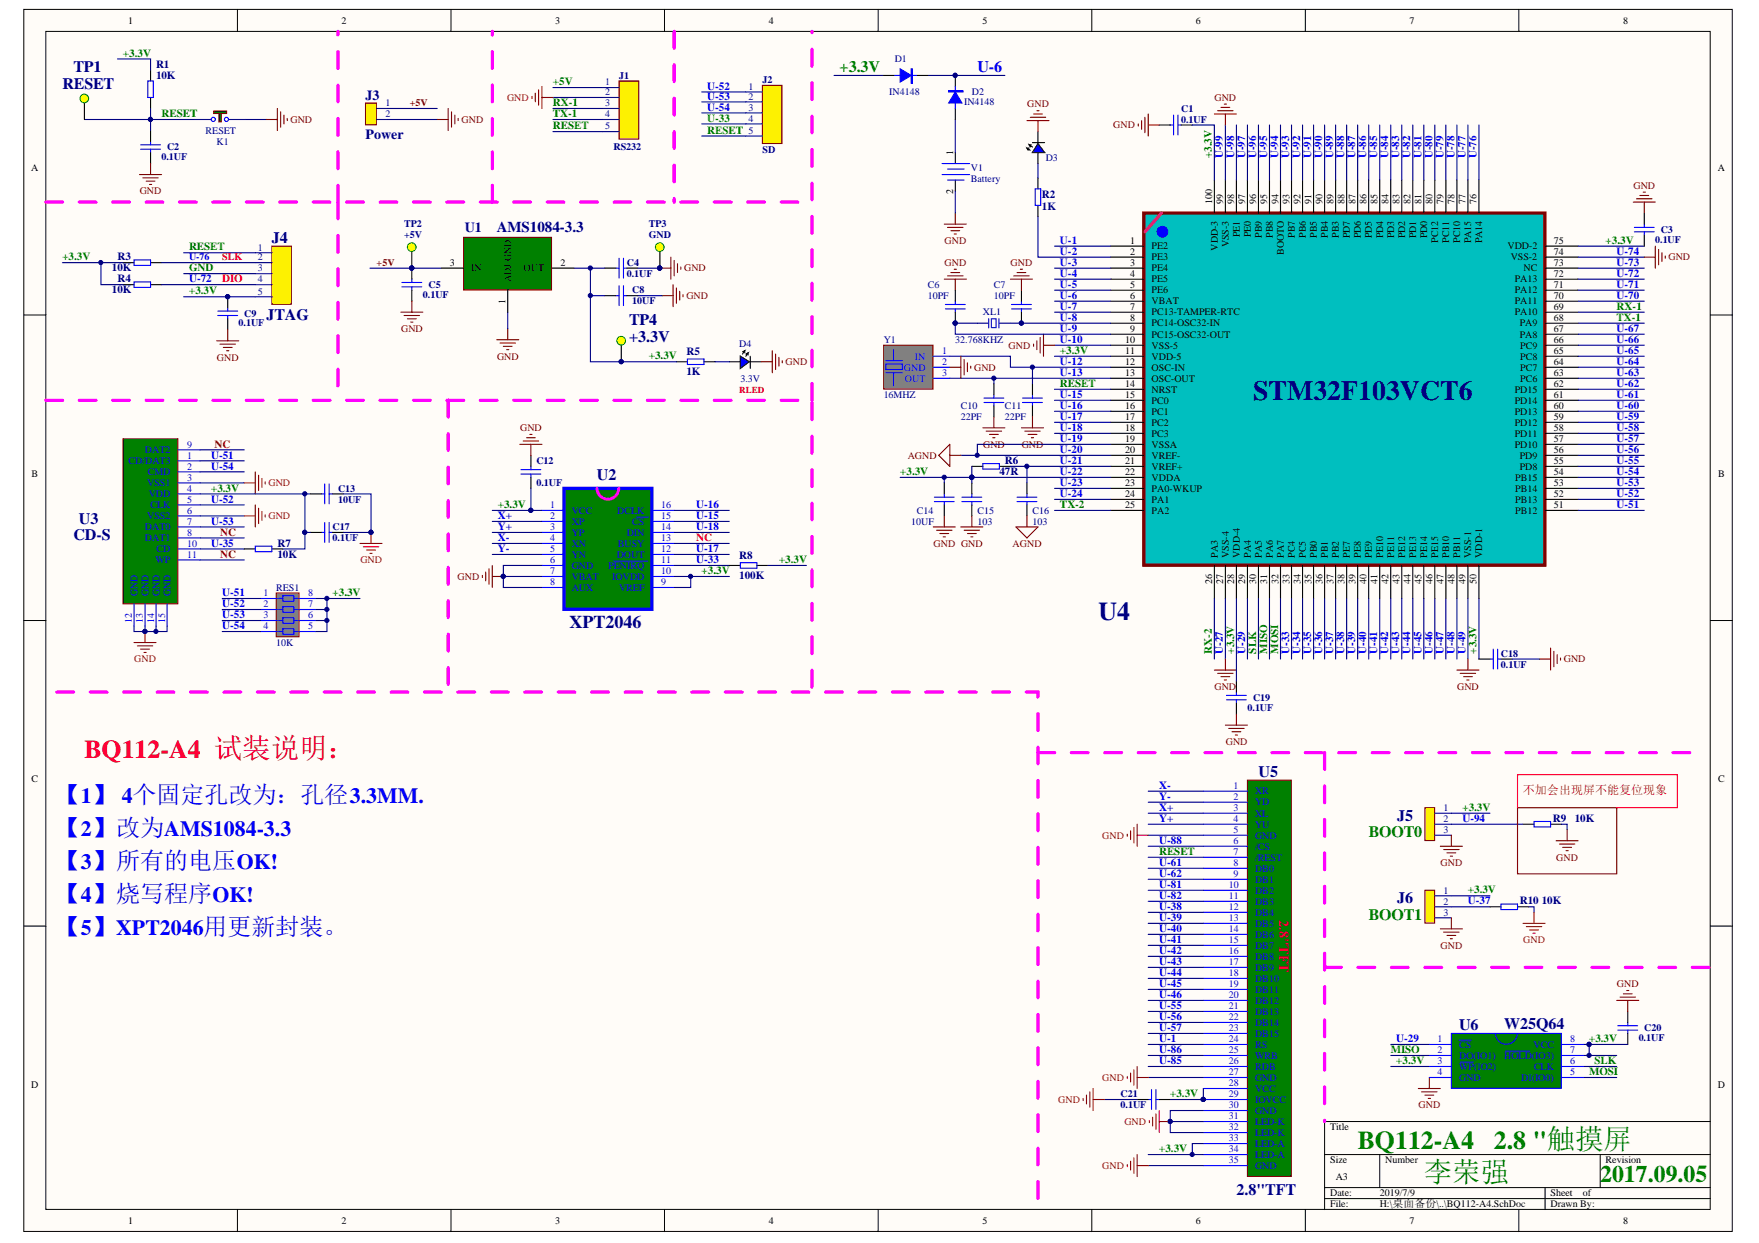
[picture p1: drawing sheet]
<svg xmlns="http://www.w3.org/2000/svg" width="297mm" height="210mm" viewBox="0 0 297 210" stroke-linecap="round" stroke-linejoin="round" font-family="sans-serif">
<defs><g id="words">
<text font-size="4.8" fill="#008000" x="240.4" y="199.6">李荣强</text>
<text font-size="4.7" fill="#000080" x="211.6" y="67.5">STM32F103VCT6</text>
<text font-size="4.4" fill="#000080" x="185.5" y="104.8">U4</text>
<text font-size="4.4" fill="#f00" x="14.3" y="128">BQ112-A4 试装说明：</text>
<g font-size="4.4" fill="#008000">
<text x="229.3" y="194">BQ112-A4</text>
<text x="252.2" y="194">2.8 &quot;触摸屏</text>
</g>
<g font-size="4.1" fill="#00f">
<text x="9.6" y="135.6">【1】 4个固定孔改为：孔径3.3MM.</text>
<text x="9.6" y="141.2">【2】改为AMS1084-3.3</text>
<text x="9.6" y="146.7">【3】所有的电压OK!</text>
<text x="9.6" y="152.3">【4】烧写程序OK!</text>
<text x="9.6" y="157.9">【5】XPT2046用更新封装。</text>
</g>
<text font-size="4" fill="#008000" x="270.2" y="199.7">2017.09.05</text>
<text font-size="3" fill="#000080" x="96.2" y="106">XPT2046</text>
<g font-size="2.7" fill="#000080">
<text x="10.5" y="15">RESET</text>
<text x="12.4" y="12.2">TP1</text>
<text x="45.9" y="41">J4</text>
<text x="45" y="54">JTAG</text>
<text x="106.2" y="54.9">TP4</text>
<text x="106.2" y="57.7">+3.3V</text>
<text x="100.8" y="81">U2</text>
<text x="13.3" y="88.4">U3</text>
<text x="12.4" y="91.2">CD-S</text>
<text x="212.5" y="131.2">U5</text>
<text x="236" y="138.6">J5</text>
<text x="236" y="152.6">J6</text>
<text x="246.4" y="173.9">U6</text>
<text x="254" y="173.7">W25Q64</text>
<text x="208.8" y="201.8">2.8&quot;TFT</text>
</g>
<g font-size="2.7" fill="#008000">
<text x="141.8" y="12.2">+3.3V</text>
<text x="231.1" y="141.4">BOOT0</text>
<text x="231.1" y="155.4">BOOT1</text>
</g>
<text font-size="2.7" fill="#00f" x="165" y="12.2">U-6</text>
<text font-size="2.5" fill="#000080" x="83.9" y="39.2">AMS1084-3.3</text>
<g font-size="2.4" fill="#000080">
<text x="61.7" y="16.9">J3</text>
<text x="61.7" y="23.4">Power</text>
<text x="78.5" y="39.2">U1</text>
</g>
<text font-size="2.4" fill="#f00" x="216" y="155.4" transform="rotate(90 216 155.4)">2.8&quot;TFT</text>
<text font-size="2" fill="#f00" x="257.2" y="134.2">不加会出现屏不能复位现象</text>
<g font-size="1.9" fill="#008000">
<text x="20.8" y="9.6">+3.3V</text>
<text x="93.4" y="17.9">RX-1</text>
<text x="93.4" y="14.4">+5V</text>
<text x="27.3" y="19.8">RESET</text>
<text x="93.4" y="19.8">TX-1</text>
<text x="93.4" y="21.8">RESET</text>
<text x="119.4" y="20.5">U-33</text>
<text x="119.4" y="22.6">RESET 5</text>
<text x="204.7" y="26.7" transform="rotate(-90 204.7 26.7)">+3.3V</text>
<text x="271.1" y="41.1">+3.3V</text>
<text x="10.5" y="43.9">+3.3V</text>
<text x="31.9" y="42.3">RESET</text>
<text x="31.9" y="45.8">GND</text>
<text x="31.9" y="49.7">+3.3V</text>
<text x="273" y="52.3">RX-1</text>
<text x="179" y="59.8">+3.3V</text>
<text x="273" y="54.2">TX-1</text>
<text x="109.6" y="60.7">+3.3V</text>
<text x="179" y="65.3">RESET</text>
<text x="35.6" y="83">+3.3V</text>
<text x="152" y="80.2">+3.3V</text>
<text x="84.1" y="85.8">+3.3V</text>
<text x="179" y="85.8">TX-2</text>
<text x="131.6" y="95.1">+3.3V</text>
<text x="56.2" y="100.7">+3.3V</text>
<text x="118.5" y="96.9">+3.3V</text>
<text x="204.7" y="110.4" transform="rotate(-90 204.7 110.4)">RX-2</text>
<text x="208.4" y="110.4" transform="rotate(-90 208.4 110.4)">+3.3V</text>
<text x="212.1" y="110.4" transform="rotate(-90 212.1 110.4)">SLK</text>
<text x="214" y="110.4" transform="rotate(-90 214 110.4)">MISO</text>
<text x="215.8" y="110.4" transform="rotate(-90 215.8 110.4)">MOSI</text>
<text x="249.4" y="110.4" transform="rotate(-90 249.4 110.4)">+3.3V</text>
<text x="247" y="136.9">+3.3V</text>
<text x="195.7" y="144.4">RESET</text>
<text x="247.9" y="150.9">+3.3V</text>
<text x="234.9" y="177.8">MISO</text>
<text x="235.8" y="179.7">+3.3V</text>
<text x="268.3" y="176">+3.3V</text>
<text x="269.3" y="179.7">SLK</text>
<text x="197.6" y="185.3">+3.3V</text>
<text x="268.3" y="181.5">MOSI</text>
<text x="195.7" y="194.6">+3.3V</text>
</g>
<g font-size="1.9" fill="#000080">
<text x="26.3" y="11.4">R1</text>
<text x="26.3" y="13.3">10K</text>
<text x="176" y="33.4">R2</text>
<text x="176" y="35.4">1K</text>
<text x="18.9" y="45.8">10K</text>
<text x="19.8" y="43.9">R3</text>
<text x="19.8" y="47.7">R4</text>
<text x="18.9" y="49.6">10K</text>
<text x="115.9" y="60">R5</text>
<text x="115.9" y="63.4">1K</text>
<text x="168.8" y="80.2">47R</text>
<text x="169.7" y="78.4">R6</text>
<text x="46.9" y="92.3">R7</text>
<text x="46.9" y="94.2">10K</text>
<text x="124.8" y="94.5">R8</text>
<text x="124.8" y="97.8">100K</text>
<text x="262.2" y="138.8">R9</text>
<text x="265.9" y="138.8">10K</text>
<text x="256.6" y="152.7">R10</text>
<text x="260.4" y="152.7">10K</text>
</g>
<g font-size="1.9" fill="#00f">
<text x="119.4" y="15.1">U-52</text>
<text x="119.4" y="16.8">U-53</text>
<text x="119.4" y="18.7">U-54</text>
<text x="206.5" y="26.7" transform="rotate(-90 206.5 26.7)">U-99</text>
<text x="208.4" y="26.7" transform="rotate(-90 208.4 26.7)">U-98</text>
<text x="210.2" y="26.7" transform="rotate(-90 210.2 26.7)">U-97</text>
<text x="212.1" y="26.7" transform="rotate(-90 212.1 26.7)">U-96</text>
<text x="214" y="26.7" transform="rotate(-90 214 26.7)">U-95</text>
<text x="215.8" y="26.7" transform="rotate(-90 215.8 26.7)">U-94</text>
<text x="217.7" y="26.7" transform="rotate(-90 217.7 26.7)">U-93</text>
<text x="219.5" y="26.7" transform="rotate(-90 219.5 26.7)">U-92</text>
<text x="221.4" y="26.7" transform="rotate(-90 221.4 26.7)">U-91</text>
<text x="223.3" y="26.7" transform="rotate(-90 223.3 26.7)">U-90</text>
<text x="225.1" y="26.7" transform="rotate(-90 225.1 26.7)">U-89</text>
<text x="227" y="26.7" transform="rotate(-90 227 26.7)">U-88</text>
<text x="228.9" y="26.7" transform="rotate(-90 228.9 26.7)">U-87</text>
<text x="230.7" y="26.7" transform="rotate(-90 230.7 26.7)">U-86</text>
<text x="232.6" y="26.7" transform="rotate(-90 232.6 26.7)">U-85</text>
<text x="234.4" y="26.7" transform="rotate(-90 234.4 26.7)">U-84</text>
<text x="236.3" y="26.7" transform="rotate(-90 236.3 26.7)">U-83</text>
<text x="238.2" y="26.7" transform="rotate(-90 238.2 26.7)">U-82</text>
<text x="240.1" y="26.7" transform="rotate(-90 240.1 26.7)">U-81</text>
<text x="241.9" y="26.7" transform="rotate(-90 241.9 26.7)">U-80</text>
<text x="243.8" y="26.7" transform="rotate(-90 243.8 26.7)">U-79</text>
<text x="245.6" y="26.7" transform="rotate(-90 245.6 26.7)">U-78</text>
<text x="247.5" y="26.7" transform="rotate(-90 247.5 26.7)">U-77</text>
<text x="249.4" y="26.7" transform="rotate(-90 249.4 26.7)">U-76</text>
<text x="179" y="41.1">U-1</text>
<text x="31.9" y="47.7">U-72</text>
<text x="179" y="43">U-2</text>
<text x="179" y="44.9">U-3</text>
<text x="179" y="46.8">U-4</text>
<text x="273" y="46.8">U-72</text>
<text x="273" y="44.9">U-73</text>
<text x="273" y="43">U-74</text>
<text x="179" y="48.6">U-5</text>
<text x="179" y="50.5">U-6</text>
<text x="179" y="52.3">U-7</text>
<text x="273" y="50.5">U-70</text>
<text x="273" y="48.6">U-71</text>
<text x="179" y="54.2">U-8</text>
<text x="179" y="56.1">U-9</text>
<text x="179" y="57.9">U-10</text>
<text x="273" y="59.8">U-65</text>
<text x="273" y="57.9">U-66</text>
<text x="273" y="56.1">U-67</text>
<text x="179" y="61.6">U-12</text>
<text x="179" y="63.5">U-13</text>
<text x="273" y="65.3">U-62</text>
<text x="273" y="63.5">U-63</text>
<text x="273" y="61.6">U-64</text>
<text x="179" y="67.2">U-15</text>
<text x="179" y="69.1">U-16</text>
<text x="179" y="70.9">U-17</text>
<text x="273" y="70.9">U-59</text>
<text x="273" y="69.1">U-60</text>
<text x="273" y="67.2">U-61</text>
<text x="35.6" y="77.4">U-51</text>
<text x="179" y="72.8">U-18</text>
<text x="179" y="74.6">U-19</text>
<text x="179" y="76.5">U-20</text>
<text x="273" y="76.5">U-56</text>
<text x="273" y="74.6">U-57</text>
<text x="273" y="72.8">U-58</text>
<text x="35.6" y="79.3">U-54</text>
<text x="179" y="78.4">U-21</text>
<text x="179" y="80.2">U-22</text>
<text x="179" y="82.1">U-23</text>
<text x="179" y="83.9">U-24</text>
<text x="273" y="83.9">U-52</text>
<text x="273" y="82.1">U-53</text>
<text x="273" y="80.2">U-54</text>
<text x="273" y="78.4">U-55</text>
<text x="35.6" y="88.6">U-53</text>
<text x="35.6" y="84.9">U-52</text>
<text x="84.1" y="87.6">X+</text>
<text x="84.1" y="89.5">Y+</text>
<text x="117.6" y="87.6">U-15</text>
<text x="117.6" y="85.8">U-16</text>
<text x="117.6" y="89.5">U-18</text>
<text x="273" y="85.8">U-51</text>
<text x="35.6" y="92.3">U-35</text>
<text x="84.1" y="91.4">X-</text>
<text x="84.1" y="93.2">Y-</text>
<text x="117.6" y="93.2">U-17</text>
<text x="117.6" y="95.1">U-33</text>
<text x="37.5" y="100.7">U-51</text>
<text x="37.5" y="102.5">U-52</text>
<text x="37.5" y="104.4">U-53</text>
<text x="37.5" y="106.2">U-54</text>
<text x="206.5" y="110.4" transform="rotate(-90 206.5 110.4)">U-27</text>
<text x="210.2" y="110.4" transform="rotate(-90 210.2 110.4)">U-29</text>
<text x="217.7" y="110.4" transform="rotate(-90 217.7 110.4)">U-33</text>
<text x="219.5" y="110.4" transform="rotate(-90 219.5 110.4)">U-34</text>
<text x="221.4" y="110.4" transform="rotate(-90 221.4 110.4)">U-35</text>
<text x="223.3" y="110.4" transform="rotate(-90 223.3 110.4)">U-36</text>
<text x="225.1" y="110.4" transform="rotate(-90 225.1 110.4)">U-37</text>
<text x="227" y="110.4" transform="rotate(-90 227 110.4)">U-38</text>
<text x="228.9" y="110.4" transform="rotate(-90 228.9 110.4)">U-39</text>
<text x="230.7" y="110.4" transform="rotate(-90 230.7 110.4)">U-40</text>
<text x="232.6" y="110.4" transform="rotate(-90 232.6 110.4)">U-41</text>
<text x="234.4" y="110.4" transform="rotate(-90 234.4 110.4)">U-42</text>
<text x="236.3" y="110.4" transform="rotate(-90 236.3 110.4)">U-43</text>
<text x="238.2" y="110.4" transform="rotate(-90 238.2 110.4)">U-44</text>
<text x="240.1" y="110.4" transform="rotate(-90 240.1 110.4)">U-45</text>
<text x="241.9" y="110.4" transform="rotate(-90 241.9 110.4)">U-46</text>
<text x="243.8" y="110.4" transform="rotate(-90 243.8 110.4)">U-47</text>
<text x="245.6" y="110.4" transform="rotate(-90 245.6 110.4)">U-48</text>
<text x="247.5" y="110.4" transform="rotate(-90 247.5 110.4)">U-49</text>
<text x="195.7" y="133.2">X-</text>
<text x="195.7" y="135.1">Y-</text>
<text x="195.7" y="136.9">X+</text>
<text x="195.7" y="138.8">Y+</text>
<text x="195.7" y="142.5">U-88</text>
<text x="247" y="138.8">U-94</text>
<text x="195.7" y="146.2">U-61</text>
<text x="195.7" y="148.1">U-62</text>
<text x="195.7" y="150">U-81</text>
<text x="195.7" y="151.8">U-82</text>
<text x="195.7" y="153.7">U-38</text>
<text x="195.7" y="155.5">U-39</text>
<text x="247.9" y="152.7">U-37</text>
<text x="195.7" y="157.4">U-40</text>
<text x="195.7" y="159.2">U-41</text>
<text x="195.7" y="161.1">U-42</text>
<text x="195.7" y="163">U-43</text>
<text x="195.7" y="164.8">U-44</text>
<text x="195.7" y="166.7">U-45</text>
<text x="195.7" y="168.5">U-46</text>
<text x="195.7" y="170.4">U-55</text>
<text x="195.7" y="172.3">U-56</text>
<text x="195.7" y="174.1">U-57</text>
<text x="195.7" y="176">U-1</text>
<text x="195.7" y="177.8">U-86</text>
<text x="195.7" y="179.7">U-85</text>
<text x="235.8" y="176">U-29</text>
</g>
<g font-size="1.9" fill="#f00">
<text x="37.5" y="47.7">DIO</text>
<text x="117.6" y="91.4">NC</text>
</g>
<g font-size="1.9" fill="#bf0000">
<text x="36.2" y="75.6">NC</text>
<text x="37.2" y="94.2">NC</text>
<text x="37.2" y="90.4">NC</text>
</g>
<g font-size="1.7">
<text x="21.7" y="4">1</text>
<text x="57.7" y="4">2</text>
<text x="93.7" y="4">3</text>
<text x="129.8" y="4">4</text>
<text x="165.9" y="4">5</text>
<text x="202" y="4">6</text>
<text x="238" y="4">7</text>
<text x="274.1" y="4">8</text>
<text x="5.3" y="28.9">A</text>
<text x="160.9" y="26.2" transform="rotate(-90 160.9 26.2)">1</text>
<text x="290.1" y="28.9">A</text>
<text x="160.9" y="32.7" transform="rotate(-90 160.9 32.7)">2</text>
<text x="204.7" y="34.5" transform="rotate(-90 204.7 34.5)">100</text>
<text x="206.6" y="34.5" transform="rotate(-90 206.6 34.5)">99</text>
<text x="208.4" y="34.5" transform="rotate(-90 208.4 34.5)">98</text>
<text x="210.3" y="34.5" transform="rotate(-90 210.3 34.5)">97</text>
<text x="212.1" y="34.5" transform="rotate(-90 212.1 34.5)">96</text>
<text x="214" y="34.5" transform="rotate(-90 214 34.5)">95</text>
<text x="215.9" y="34.5" transform="rotate(-90 215.9 34.5)">94</text>
<text x="217.7" y="34.5" transform="rotate(-90 217.7 34.5)">93</text>
<text x="219.6" y="34.5" transform="rotate(-90 219.6 34.5)">92</text>
<text x="221.5" y="34.5" transform="rotate(-90 221.5 34.5)">91</text>
<text x="223.3" y="34.5" transform="rotate(-90 223.3 34.5)">90</text>
<text x="225.2" y="34.5" transform="rotate(-90 225.2 34.5)">89</text>
<text x="227" y="34.5" transform="rotate(-90 227 34.5)">88</text>
<text x="228.9" y="34.5" transform="rotate(-90 228.9 34.5)">87</text>
<text x="230.8" y="34.5" transform="rotate(-90 230.8 34.5)">86</text>
<text x="232.6" y="34.5" transform="rotate(-90 232.6 34.5)">85</text>
<text x="234.5" y="34.5" transform="rotate(-90 234.5 34.5)">84</text>
<text x="236.3" y="34.5" transform="rotate(-90 236.3 34.5)">83</text>
<text x="238.2" y="34.5" transform="rotate(-90 238.2 34.5)">82</text>
<text x="240.1" y="34.5" transform="rotate(-90 240.1 34.5)">81</text>
<text x="241.9" y="34.5" transform="rotate(-90 241.9 34.5)">80</text>
<text x="243.8" y="34.5" transform="rotate(-90 243.8 34.5)">79</text>
<text x="245.6" y="34.5" transform="rotate(-90 245.6 34.5)">78</text>
<text x="247.5" y="34.5" transform="rotate(-90 247.5 34.5)">77</text>
<text x="249.4" y="34.5" transform="rotate(-90 249.4 34.5)">76</text>
<text x="190.8" y="41.2">1</text>
<text x="207.5" y="41.8" transform="rotate(-90 207.5 41.8)">VSS-3</text>
<text x="209.4" y="40.1" transform="rotate(-90 209.4 40.1)">PE1</text>
<text x="211.2" y="40.1" transform="rotate(-90 211.2 40.1)">PE0</text>
<text x="213.1" y="40.2" transform="rotate(-90 213.1 40.2)">PB9</text>
<text x="214.9" y="40.2" transform="rotate(-90 214.9 40.2)">PB8</text>
<text x="218.7" y="40.2" transform="rotate(-90 218.7 40.2)">PB7</text>
<text x="220.5" y="40.2" transform="rotate(-90 220.5 40.2)">PB6</text>
<text x="222.4" y="40.2" transform="rotate(-90 222.4 40.2)">PB5</text>
<text x="224.2" y="40.2" transform="rotate(-90 224.2 40.2)">PB4</text>
<text x="226.1" y="40.2" transform="rotate(-90 226.1 40.2)">PB3</text>
<text x="228" y="40.3" transform="rotate(-90 228 40.3)">PD7</text>
<text x="229.8" y="40.3" transform="rotate(-90 229.8 40.3)">PD6</text>
<text x="231.7" y="40.3" transform="rotate(-90 231.7 40.3)">PD5</text>
<text x="233.5" y="40.3" transform="rotate(-90 233.5 40.3)">PD4</text>
<text x="235.4" y="40.3" transform="rotate(-90 235.4 40.3)">PD3</text>
<text x="237.3" y="40.3" transform="rotate(-90 237.3 40.3)">PD2</text>
<text x="239.1" y="40.3" transform="rotate(-90 239.1 40.3)">PD1</text>
<text x="241" y="40.3" transform="rotate(-90 241 40.3)">PD0</text>
<text x="242.8" y="41" transform="rotate(-90 242.8 41)">PC12</text>
<text x="244.7" y="41" transform="rotate(-90 244.7 41)">PC11</text>
<text x="246.6" y="41" transform="rotate(-90 246.6 41)">PC10</text>
<text x="248.4" y="41.1" transform="rotate(-90 248.4 41.1)">PA15</text>
<text x="250.3" y="41.1" transform="rotate(-90 250.3 41.1)">PA14</text>
<text x="262.4" y="41.2">75</text>
<text x="75.9" y="44.9">3</text>
<text x="79.6" y="45.8">IN</text>
<text x="86.3" y="47.7" transform="rotate(-90 86.3 47.7)">ADJ/GND</text>
<text x="88.4" y="45.8">OUT</text>
<text x="94.7" y="44.9">2</text>
<text x="190.8" y="43">2</text>
<text x="190.8" y="44.9">3</text>
<text x="190.8" y="46.8">4</text>
<text x="194.5" y="42.1">PE2</text>
<text x="194.5" y="44">PE3</text>
<text x="194.5" y="45.8">PE4</text>
<text x="194.5" y="47.7">PE5</text>
<text x="205.6" y="42.3" transform="rotate(-90 205.6 42.3)">VDD-3</text>
<text x="216.8" y="43.1" transform="rotate(-90 216.8 43.1)">BOOTO</text>
<text x="254.6" y="42.1">VDD-2</text>
<text x="255.1" y="44">VSS-2</text>
<text x="255.8" y="47.7">PA13</text>
<text x="257.3" y="45.8">NC</text>
<text x="262.4" y="46.8">72</text>
<text x="262.4" y="44.9">73</text>
<text x="262.4" y="43">74</text>
<text x="85.4" y="51.3" transform="rotate(-90 85.4 51.3)">1</text>
<text x="190.8" y="48.6">5</text>
<text x="190.8" y="50.5">6</text>
<text x="190.8" y="52.3">7</text>
<text x="194.5" y="49.6">PE6</text>
<text x="194.5" y="51.4">VBAT</text>
<text x="194.5" y="53.3">PC13-TAMPER-RTC</text>
<text x="255.8" y="53.3">PA10</text>
<text x="255.8" y="51.4">PA11</text>
<text x="255.8" y="49.6">PA12</text>
<text x="262.4" y="52.3">69</text>
<text x="262.4" y="50.5">70</text>
<text x="262.4" y="48.6">71</text>
<text x="190" y="58">10</text>
<text x="190" y="59.8">11</text>
<text x="190.8" y="54.2">8</text>
<text x="190.8" y="56.1">9</text>
<text x="194.5" y="55.1">PC14-OSC32-IN</text>
<text x="194.5" y="57">PC15-OSC32-OUT</text>
<text x="194.5" y="58.9">VSS-5</text>
<text x="256.6" y="57">PA8</text>
<text x="256.6" y="55.1">PA9</text>
<text x="256.7" y="58.9">PC9</text>
<text x="262.4" y="59.8">65</text>
<text x="262.4" y="58">66</text>
<text x="262.4" y="56.1">67</text>
<text x="262.4" y="54.2">68</text>
<text x="190" y="61.7">12</text>
<text x="190" y="63.5">13</text>
<text x="190" y="65.4">14</text>
<text x="194.5" y="60.7">VDD-5</text>
<text x="194.5" y="62.6">OSC-IN</text>
<text x="194.5" y="64.5">OSC-OUT</text>
<text x="256.7" y="64.5">PC6</text>
<text x="256.7" y="62.6">PC7</text>
<text x="256.7" y="60.7">PC8</text>
<text x="262.4" y="65.4">62</text>
<text x="262.4" y="63.5">63</text>
<text x="262.4" y="61.7">64</text>
<text x="190" y="67.2">15</text>
<text x="190" y="69.1">16</text>
<text x="190" y="71">17</text>
<text x="194.5" y="66.3">NRST</text>
<text x="194.5" y="68.2">PC0</text>
<text x="194.5" y="70">PC1</text>
<text x="194.5" y="71.9">PC2</text>
<text x="255.8" y="71.9">PD12</text>
<text x="255.8" y="70">PD13</text>
<text x="255.8" y="68.2">PD14</text>
<text x="255.8" y="66.3">PD15</text>
<text x="262.4" y="71">59</text>
<text x="262.4" y="69.1">60</text>
<text x="262.4" y="67.2">61</text>
<text x="190" y="72.8">18</text>
<text x="190" y="74.7">19</text>
<text x="190" y="76.5">20</text>
<text x="194.5" y="73.8">PC3</text>
<text x="194.5" y="75.6">VSSA</text>
<text x="194.5" y="77.5">VREF-</text>
<text x="255.8" y="75.6">PD10</text>
<text x="255.8" y="73.8">PD11</text>
<text x="256.6" y="77.5">PD9</text>
<text x="262.4" y="76.5">56</text>
<text x="262.4" y="74.7">57</text>
<text x="262.4" y="72.8">58</text>
<text x="5.3" y="80.5">B</text>
<text x="190" y="78.4">21</text>
<text x="190" y="80.3">22</text>
<text x="190" y="82.1">23</text>
<text x="190" y="84">24</text>
<text x="194.5" y="79.3">VREF+</text>
<text x="194.5" y="81.2">VDDA</text>
<text x="194.5" y="83">PA0-WKUP</text>
<text x="255.9" y="83">PB14</text>
<text x="255.9" y="81.2">PB15</text>
<text x="256.6" y="79.3">PD8</text>
<text x="262.4" y="84">52</text>
<text x="262.4" y="82.1">53</text>
<text x="262.4" y="80.3">54</text>
<text x="262.4" y="78.4">55</text>
<text x="290.1" y="80.5">B</text>
<text x="190" y="85.8">25</text>
<text x="194.5" y="84.9">PA1</text>
<text x="194.5" y="86.8">PA2</text>
<text x="255.9" y="86.8">PB12</text>
<text x="255.9" y="84.9">PB13</text>
<text x="262.4" y="85.8">51</text>
<text x="205.6" y="94.2" transform="rotate(-90 205.6 94.2)">PA3</text>
<text x="207.5" y="94.2" transform="rotate(-90 207.5 94.2)">VSS-4</text>
<text x="209.4" y="94.2" transform="rotate(-90 209.4 94.2)">VDD-4</text>
<text x="211.2" y="94.2" transform="rotate(-90 211.2 94.2)">PA4</text>
<text x="213.1" y="94.2" transform="rotate(-90 213.1 94.2)">PA5</text>
<text x="214.9" y="94.2" transform="rotate(-90 214.9 94.2)">PA6</text>
<text x="216.8" y="94.2" transform="rotate(-90 216.8 94.2)">PA7</text>
<text x="218.7" y="94.2" transform="rotate(-90 218.7 94.2)">PC4</text>
<text x="220.5" y="94.2" transform="rotate(-90 220.5 94.2)">PC5</text>
<text x="222.4" y="94.2" transform="rotate(-90 222.4 94.2)">PB0</text>
<text x="224.2" y="94.2" transform="rotate(-90 224.2 94.2)">PB1</text>
<text x="226.1" y="94.2" transform="rotate(-90 226.1 94.2)">PB2</text>
<text x="228" y="94.2" transform="rotate(-90 228 94.2)">PE7</text>
<text x="229.8" y="94.2" transform="rotate(-90 229.8 94.2)">PE8</text>
<text x="231.7" y="94.2" transform="rotate(-90 231.7 94.2)">PE9</text>
<text x="233.5" y="94.2" transform="rotate(-90 233.5 94.2)">PE10</text>
<text x="235.4" y="94.2" transform="rotate(-90 235.4 94.2)">PE11</text>
<text x="237.3" y="94.2" transform="rotate(-90 237.3 94.2)">PE12</text>
<text x="239.1" y="94.2" transform="rotate(-90 239.1 94.2)">PE13</text>
<text x="241" y="94.2" transform="rotate(-90 241 94.2)">PE14</text>
<text x="242.8" y="94.2" transform="rotate(-90 242.8 94.2)">PE15</text>
<text x="244.7" y="94.2" transform="rotate(-90 244.7 94.2)">PB10</text>
<text x="246.6" y="94.2" transform="rotate(-90 246.6 94.2)">PB11</text>
<text x="248.4" y="94.2" transform="rotate(-90 248.4 94.2)">VSS-1</text>
<text x="250.3" y="94.2" transform="rotate(-90 250.3 94.2)">VDD-1</text>
<text x="204.7" y="98.7" transform="rotate(-90 204.7 98.7)">26</text>
<text x="206.6" y="98.7" transform="rotate(-90 206.6 98.7)">27</text>
<text x="208.4" y="98.7" transform="rotate(-90 208.4 98.7)">28</text>
<text x="210.3" y="98.7" transform="rotate(-90 210.3 98.7)">29</text>
<text x="212.1" y="98.7" transform="rotate(-90 212.1 98.7)">30</text>
<text x="214" y="98.7" transform="rotate(-90 214 98.7)">31</text>
<text x="215.9" y="98.7" transform="rotate(-90 215.9 98.7)">32</text>
<text x="217.7" y="98.7" transform="rotate(-90 217.7 98.7)">33</text>
<text x="219.6" y="98.7" transform="rotate(-90 219.6 98.7)">34</text>
<text x="221.5" y="98.7" transform="rotate(-90 221.5 98.7)">35</text>
<text x="223.3" y="98.7" transform="rotate(-90 223.3 98.7)">36</text>
<text x="225.2" y="98.7" transform="rotate(-90 225.2 98.7)">37</text>
<text x="227" y="98.7" transform="rotate(-90 227 98.7)">38</text>
<text x="228.9" y="98.7" transform="rotate(-90 228.9 98.7)">39</text>
<text x="230.8" y="98.7" transform="rotate(-90 230.8 98.7)">40</text>
<text x="232.6" y="98.7" transform="rotate(-90 232.6 98.7)">41</text>
<text x="234.5" y="98.7" transform="rotate(-90 234.5 98.7)">42</text>
<text x="236.3" y="98.7" transform="rotate(-90 236.3 98.7)">43</text>
<text x="238.2" y="98.7" transform="rotate(-90 238.2 98.7)">44</text>
<text x="240.1" y="98.7" transform="rotate(-90 240.1 98.7)">45</text>
<text x="241.9" y="98.7" transform="rotate(-90 241.9 98.7)">46</text>
<text x="243.8" y="98.7" transform="rotate(-90 243.8 98.7)">47</text>
<text x="245.6" y="98.7" transform="rotate(-90 245.6 98.7)">48</text>
<text x="247.5" y="98.7" transform="rotate(-90 247.5 98.7)">49</text>
<text x="249.4" y="98.7" transform="rotate(-90 249.4 98.7)">50</text>
<text x="5.3" y="132.1">C</text>
<text x="290.1" y="132.1">C</text>
<text x="5.3" y="183.7">D</text>
<text x="290.1" y="183.7">D</text>
<text x="224.6" y="190.9">Title</text>
<text x="224.6" y="196.5">Size</text>
<text x="233.9" y="196.5">Number</text>
<text x="271.1" y="196.5">Revision</text>
<text x="224.6" y="202">Date:</text>
<text x="224.6" y="203.9">File:</text>
<text x="225.6" y="199.2">A3</text>
<text x="233" y="202">2019/7/9</text>
<text x="233" y="203.9">H:\桌面备份\..\BQ112-A4.SchDoc</text>
<text x="261.8" y="202">Sheet</text>
<text x="261.8" y="203.9">Drawn By:</text>
<text x="267.3" y="202">of</text>
<text x="21.7" y="206.7">1</text>
<text x="57.7" y="206.7">2</text>
<text x="93.7" y="206.7">3</text>
<text x="129.8" y="206.7">4</text>
<text x="165.9" y="206.7">5</text>
<text x="202" y="206.7">6</text>
<text x="238" y="206.7">7</text>
<text x="274.1" y="206.7">8</text>
</g>
<g font-size="1.7" fill="#000080">
<text x="151.1" y="10.5">D1</text>
<text x="104.5" y="13.3">J1</text>
<text x="128.8" y="14.1">J2</text>
<text x="150.2" y="16.1">IN4148</text>
<text x="162.8" y="17.8">IN4148</text>
<text x="164.1" y="16.1">D2</text>
<text x="34.7" y="22.6">RESET</text>
<text x="199.5" y="18.9">C1</text>
<text x="199.5" y="20.7">0.1UF</text>
<text x="27.3" y="27.1">0.1UF</text>
<text x="28.2" y="25.4">C2</text>
<text x="36.6" y="24.5">K1</text>
<text x="103.6" y="25.4">RS232</text>
<text x="128.8" y="25.8">SD</text>
<text x="163.9" y="28.9">V1</text>
<text x="176.6" y="27.2">D3</text>
<text x="163.9" y="30.8">Battery</text>
<text x="68.2" y="38.4">TP2</text>
<text x="68.2" y="40.3">+5V</text>
<text x="109.6" y="38.4">TP3</text>
<text x="109.6" y="40.3">GND</text>
<text x="279.5" y="41">0.1UF</text>
<text x="280.4" y="39.3">C3</text>
<text x="105.8" y="44.9">C4</text>
<text x="105.8" y="46.8">0.1UF</text>
<text x="41.2" y="53.5">C9</text>
<text x="71.4" y="50.3">0.1UF</text>
<text x="72.4" y="48.6">C5</text>
<text x="106.8" y="49.6">C8</text>
<text x="106.8" y="51.4">10UF</text>
<text x="156.7" y="48.6">C6</text>
<text x="156.7" y="50.5">10PF</text>
<text x="166" y="53.3">XL1</text>
<text x="167.8" y="48.6">C7</text>
<text x="167.8" y="50.5">10PF</text>
<text x="40.3" y="55.1">0.1UF</text>
<text x="124.8" y="58.7">D4</text>
<text x="149.2" y="58">Y1</text>
<text x="161.3" y="58">32.768KHZ</text>
<text x="125" y="64.5">3.3V</text>
<text x="149.2" y="67.2">16MHZ</text>
<text x="162.3" y="69.1">C10</text>
<text x="162.3" y="71">22PF</text>
<text x="169.7" y="69.1">C11</text>
<text x="169.7" y="71">22PF</text>
<text x="57.1" y="83">C13</text>
<text x="90.6" y="78.4">C12</text>
<text x="90.6" y="82.1">0.1UF</text>
<text x="56.2" y="89.6">C17</text>
<text x="57.1" y="84.9">10UF</text>
<text x="153.9" y="88.6">10UF</text>
<text x="154.8" y="86.8">C14</text>
<text x="165" y="86.8">C15</text>
<text x="165" y="88.6">103</text>
<text x="174.3" y="86.8">C16</text>
<text x="174.3" y="88.6">103</text>
<text x="56.2" y="91.4">0.1UF</text>
<text x="46.6" y="99.8">RES1</text>
<text x="46.6" y="109.1">10K</text>
<text x="253.5" y="110.9">C18</text>
<text x="253.5" y="112.8">0.1UF</text>
<text x="211.6" y="118.4">C19</text>
<text x="210.7" y="120">0.1UF</text>
<text x="276.7" y="175.8">0.1UF</text>
<text x="277.7" y="174.2">C20</text>
<text x="189.2" y="185.3">C21</text>
<text x="189.2" y="187.2">0.1UF</text>
</g>
<g font-size="1.7" fill="#11037f">
<text x="65.1" y="18">1</text>
<text x="102.2" y="14.4">1</text>
<text x="102.2" y="16.1">2</text>
<text x="102.2" y="18">3</text>
<text x="126.4" y="15.2">1</text>
<text x="126.4" y="16.9">2</text>
<text x="65.1" y="19.8">2</text>
<text x="102.2" y="19.8">4</text>
<text x="102.2" y="21.8">5</text>
<text x="126.4" y="18.7">3</text>
<text x="126.4" y="20.6">4</text>
<text x="43.6" y="42.3">1</text>
<text x="43.6" y="44">2</text>
<text x="43.6" y="45.8">3</text>
<text x="43.6" y="47.7">4</text>
<text x="43.6" y="49.8">5</text>
<text x="243.8" y="137">1</text>
<text x="243.8" y="138.8">2</text>
<text x="243.8" y="140.7">3</text>
<text x="243.8" y="150.9">1</text>
<text x="243.8" y="152.8">2</text>
<text x="243.8" y="154.6">3</text>
</g>
<g font-size="1.7" fill="#800000">
<text x="69.2" y="18">+5V</text>
<text x="205.1" y="17">GND</text>
<text x="49.1" y="20.7">GND</text>
<text x="77.9" y="20.7">GND</text>
<text x="173.5" y="18.1">GND</text>
<text x="188" y="21.7">GND</text>
<text x="23.6" y="32.8">GND</text>
<text x="275.8" y="31.9">GND</text>
<text x="159.5" y="41.2">GND</text>
<text x="63.6" y="44.9">+5V</text>
<text x="115.5" y="45.8">GND</text>
<text x="159.5" y="44.9">GND</text>
<text x="170.7" y="44.9">GND</text>
<text x="281.8" y="44">GND</text>
<text x="115.9" y="50.5">GND</text>
<text x="67.7" y="56.1">GND</text>
<text x="170.3" y="58.9">GND</text>
<text x="36.6" y="60.9">GND</text>
<text x="83.9" y="60.7">GND</text>
<text x="132.7" y="61.7">GND</text>
<text x="164.5" y="62.6">GND</text>
<text x="87.8" y="72.8">GND</text>
<text x="153.3" y="77.5">AGND</text>
<text x="166" y="75.6">GND</text>
<text x="172.5" y="75.6">GND</text>
<text x="157.6" y="92.3">GND GND</text>
<text x="171" y="92.3">AGND</text>
<text x="77.3" y="97.9">GND</text>
<text x="264.1" y="111.9">GND</text>
<text x="205.1" y="116.5">GND</text>
<text x="246.1" y="116.5">GND</text>
<text x="207" y="125.8">GND</text>
<text x="243.3" y="146.3">GND</text>
<text x="262.8" y="145.3">GND</text>
<text x="243.3" y="160.2">GND</text>
<text x="273" y="166.7">GND</text>
<text x="239.6" y="187.2">GND</text>
</g>
<g font-size="1.7" fill="#bf0000">
<text x="85.6" y="17">GND</text>
<text x="45.3" y="82.1">GND</text>
<text x="45.3" y="87.7">GND</text>
<text x="60.8" y="95.1">GND</text>
<text x="22.7" y="111.9">GND</text>
<text x="186.1" y="141.6">GND</text>
<text x="257.2" y="159.3">GND</text>
<text x="186.1" y="182.5">GND</text>
<text x="178.7" y="186.2">GND</text>
<text x="189.9" y="190">GND</text>
<text x="186.1" y="197.4">GND</text>
</g>
<g font-size="1.7" fill="#00f">
<text x="31.9" y="44">U-76</text>
<text x="159.1" y="59.8">1</text>
<text x="152.7" y="62.6">GND</text>
<text x="152.8" y="64.5">OUT</text>
<text x="154.5" y="60.7">IN</text>
<text x="159.1" y="61.7">2</text>
<text x="159.1" y="63.5">3</text>
<text x="24.5" y="76.5">DAT2</text>
<text x="31.6" y="75.6">9</text>
<text x="31.6" y="77.5">1</text>
<text x="21.7" y="78.4">CD/DAT3</text>
<text x="24.9" y="82.1">VSS1</text>
<text x="24.9" y="80.3">CMD</text>
<text x="25.1" y="84">VDD</text>
<text x="31.6" y="79.3">2</text>
<text x="31.6" y="81.2">3</text>
<text x="31.6" y="83">4</text>
<text x="24.5" y="89.6">DAT0</text>
<text x="24.9" y="87.7">VSS2</text>
<text x="25.4" y="85.8">CLK</text>
<text x="31.6" y="84.9">5</text>
<text x="31.6" y="86.8">6</text>
<text x="31.6" y="88.6">7</text>
<text x="92.9" y="85.8">1</text>
<text x="92.9" y="87.7">2</text>
<text x="92.9" y="89.6">3</text>
<text x="96.5" y="86.8">VCC</text>
<text x="96.5" y="88.6">XP</text>
<text x="104.2" y="86.8">DCLK</text>
<text x="106.8" y="88.6">CS</text>
<text x="111.6" y="89.6">14</text>
<text x="111.6" y="87.7">15</text>
<text x="111.6" y="85.8">16</text>
<text x="24.5" y="91.4">DAT1</text>
<text x="26.3" y="95.1">WP</text>
<text x="26.4" y="93.3">CD</text>
<text x="31.6" y="90.5">8</text>
<text x="31.6" y="92.3">10</text>
<text x="31.6" y="94.2">11</text>
<text x="92.9" y="91.4">4</text>
<text x="92.9" y="93.3">5</text>
<text x="92.9" y="95.1">6</text>
<text x="96.5" y="90.5">YP</text>
<text x="96.5" y="92.3">XN</text>
<text x="96.5" y="94.2">YN</text>
<text x="104.2" y="94.2">DOUT</text>
<text x="104.3" y="92.3">BUSY</text>
<text x="105.8" y="90.5">DIN</text>
<text x="111.6" y="95.1">11</text>
<text x="111.6" y="93.3">12</text>
<text x="111.6" y="91.4">13</text>
<text x="23.2" y="100.7" transform="rotate(-90 23.2 100.7)">GND</text>
<text x="25.1" y="100.7" transform="rotate(-90 25.1 100.7)">GND</text>
<text x="26.9" y="100.7" transform="rotate(-90 26.9 100.7)">GND</text>
<text x="28.8" y="100.7" transform="rotate(-90 28.8 100.7)">GND</text>
<text x="44.5" y="100.7">1</text>
<text x="52.1" y="100.7">8</text>
<text x="92.9" y="97">7</text>
<text x="92.9" y="98.8">8</text>
<text x="96.5" y="96.1">GND</text>
<text x="96.5" y="97.9">VBAT</text>
<text x="96.5" y="99.8">AUX</text>
<text x="102.8" y="96.1">PENIRQ</text>
<text x="103.4" y="97.9">IOVDD</text>
<text x="104.5" y="99.8">VREF</text>
<text x="111.6" y="98.8">9</text>
<text x="111.6" y="97">10</text>
<text x="22.3" y="105.2" transform="rotate(-90 22.3 105.2)">12</text>
<text x="24.1" y="105.2" transform="rotate(-90 24.1 105.2)">13</text>
<text x="26" y="105.2" transform="rotate(-90 26 105.2)">14</text>
<text x="27.9" y="105.2" transform="rotate(-90 27.9 105.2)">15</text>
<text x="44.5" y="102.6">2</text>
<text x="44.5" y="104.4">3</text>
<text x="44.5" y="106.3">4</text>
<text x="52.1" y="106.3">5</text>
<text x="52.1" y="104.4">6</text>
<text x="52.1" y="102.6">7</text>
<text x="208.3" y="133.2">1</text>
<text x="208.3" y="135.1">2</text>
<text x="208.3" y="137">3</text>
<text x="211.9" y="134.2">XR</text>
<text x="211.9" y="136">YD</text>
<text x="211.9" y="137.9">XL</text>
<text x="208.3" y="138.8">4</text>
<text x="208.3" y="140.7">5</text>
<text x="208.3" y="142.6">6</text>
<text x="211.9" y="139.8">YU</text>
<text x="211.9" y="141.6">GND</text>
<text x="211.9" y="143.5">/CS</text>
<text x="207.5" y="150">10</text>
<text x="208.3" y="144.4">7</text>
<text x="208.3" y="146.3">8</text>
<text x="208.3" y="148.1">9</text>
<text x="211.9" y="145.3">/REST</text>
<text x="211.9" y="147.2">DB0</text>
<text x="211.9" y="149.1">DB1</text>
<text x="207.5" y="151.9">11</text>
<text x="207.5" y="153.7">12</text>
<text x="207.5" y="155.6">13</text>
<text x="211.9" y="150.9">DB2</text>
<text x="211.9" y="152.8">DB3</text>
<text x="211.9" y="154.6">DB4</text>
<text x="207.5" y="157.4">14</text>
<text x="207.5" y="159.3">15</text>
<text x="207.5" y="161.1">16</text>
<text x="211.9" y="156.5">DB5</text>
<text x="211.9" y="158.4">DB6</text>
<text x="211.9" y="160.2">DB7</text>
<text x="207.5" y="163">17</text>
<text x="207.5" y="164.9">18</text>
<text x="207.5" y="166.7">19</text>
<text x="211.9" y="162.1">DB8</text>
<text x="211.9" y="163.9">DB9</text>
<text x="211.9" y="165.8">DB10</text>
<text x="211.9" y="167.6">DB11</text>
<text x="207.5" y="168.6">20</text>
<text x="207.5" y="170.4">21</text>
<text x="207.5" y="172.3">22</text>
<text x="211.9" y="169.5">DB12</text>
<text x="211.9" y="171.4">DB13</text>
<text x="211.9" y="173.2">DB14</text>
<text x="207.5" y="174.2">23</text>
<text x="207.5" y="176">24</text>
<text x="207.5" y="177.9">25</text>
<text x="207.5" y="179.7">26</text>
<text x="211.9" y="175.1">DB15</text>
<text x="211.9" y="176.9">RS</text>
<text x="211.9" y="178.8">WRB</text>
<text x="242.8" y="176">1</text>
<text x="242.8" y="177.9">2</text>
<text x="242.8" y="179.7">3</text>
<text x="246.4" y="176.9">CS</text>
<text x="246.4" y="178.8">DO(IO1)</text>
<text x="254" y="178.8">HOLD(IO3)</text>
<text x="259" y="176.9">VCC</text>
<text x="265.2" y="179.7">6</text>
<text x="265.2" y="177.9">7</text>
<text x="265.2" y="176">8</text>
<text x="207.5" y="181.6">27</text>
<text x="207.5" y="183.4">28</text>
<text x="207.5" y="185.3">29</text>
<text x="211.9" y="180.7">RDB</text>
<text x="211.9" y="182.5">GND</text>
<text x="211.9" y="184.4">VCC</text>
<text x="242.8" y="181.6">4</text>
<text x="246.4" y="180.7">WP(IO2)</text>
<text x="246.4" y="182.5">GND</text>
<text x="256.9" y="182.5">DI(IO0)</text>
<text x="259" y="180.7">CLK</text>
<text x="265.2" y="181.6">5</text>
<text x="207.5" y="187.2">30</text>
<text x="207.5" y="189">31</text>
<text x="207.5" y="190.9">32</text>
<text x="211.9" y="186.2">IOVCC</text>
<text x="211.9" y="188.1">GND</text>
<text x="211.9" y="190">LED-K</text>
<text x="211.9" y="191.8">LED-K</text>
<text x="207.5" y="192.7">33</text>
<text x="207.5" y="194.6">34</text>
<text x="207.5" y="196.5">35</text>
<text x="211.9" y="193.7">LED-A</text>
<text x="211.9" y="195.5">LED-A</text>
<text x="211.9" y="197.4">GND</text>
</g>
<text font-size="1.7" fill="#f00" x="37.5" y="44">SLK</text>
<text font-size="1.5" fill="#f00" x="124.8" y="66.3">RLED</text>
</g></defs>
<g fill="#fffcf8" stroke="#000" stroke-width=".17">
<path d="M4 1.6h288.5v206.4h-288.5z"/>
<path d="M7.7 5.3h281.1v198.9h-281.1z"/>
</g>
<g fill="none" stroke="#000" stroke-width=".17">
<path d="M40.1 1.6v3.7M76.2 1.6v3.7M112.2 1.6v3.7M148.3 1.6v3.7M184.4 1.6v3.7M220.4 1.6v3.7M256.5 1.6v3.7M4 53.2h3.7M288.8 53.2h3.8M4 104.8h3.7M288.8 104.8h3.8M4 156.4h3.7"/>
<path d="M288.8 156.4h3.8M223.7 195h65.1M233 195v5.5M270.2 195v5.5M288.8 189.4h-65.1v14.9M40.1 204.3v3.7M76.2 204.3v3.7M112.2 204.3v3.7M148.3 204.3v3.7M184.4 204.3v3.7M220.4 204.3v3.7M223.7 200.5h65.1"/>
<path d="M223.7 202.4h65.1M256.5 204.3v3.7M260.9 200.5v3.8"/>
</g>
<path d="M45.9 41.6h3.3v9.8h-3.3z" fill="#fdf101" stroke="#800000" stroke-width=".19"/>
<path d="M43.1 42.7h2.8M43.1 44.4h2.8M43.1 46.2h2.8M43.1 48.1h2.8M43.1 50.1h2.8" fill="none" stroke="#11037f" stroke-width=".19"/>
<path d="M10.5 44.4h10.3M17 44.4v3.7h3.8M27.3 44.4h15.8M27.3 48.1h15.8M31 42.7h12.1M31 46.2h12.1M31 50.1h12.1" fill="none" stroke="#000080" stroke-width=".19"/>
<path d="M20.8 44.4h1.8M20.8 48.1h1.8M25.4 44.4h1.9M25.4 48.1h1.9M38.5 50.1v1.9M38.5 53.8v1.9M104.9 58.3v2.8" fill="none" stroke="#000" stroke-width=".19"/>
<path d="M22.6 43.9h2.8v.9h-2.8zM22.6 47.6h2.8v.9h-2.8zM36.8 53.3h3.3M36.8 52.5h3.3M38.5 52v.5M38.5 53.3v.5" fill="none" stroke="#00f" stroke-width=".19"/>
<g fill="#000080" stroke="#000080" stroke-width=".17">
<circle cx="17" cy="44.3" r=".35"/>
<circle cx="38.4" cy="50.1" r=".35"/>
<circle cx="104.9" cy="61.1" r=".35"/>
</g>
<path d="M36.6 57.6h3.7M37.2 58.1h2.6M37.7 58.7h1.5M38.3 59.2h.3M38.5 55.7v1.9" fill="none" stroke="#800000" stroke-width=".19"/>
<circle cx="104.9" cy="57.5" r=".73" fill="#ff0" stroke="#00bf00" stroke-width=".19"/>
<g fill="#000080" stroke="#000080" stroke-width=".17">
<circle cx="104.9" cy="61.1" r=".35"/>
<circle cx="69.5" cy="45.3" r=".35"/>
<circle cx="111.4" cy="45.3" r=".35"/>
</g>
<path d="M67.9 48.4h3.3M67.9 47.7h3.3M69.5 47.1v.6M69.5 48.4v.6M104 45.3h.5M104.5 43.6v3.4M105.3 45.3h.5M105.3 43.6v3.4" fill="none" stroke="#00f" stroke-width=".19"/>
<path d="M69.5 42.5v4.6M69.5 49v1.9M102.1 45.3h1.9M105.8 45.3h1.9" fill="none" stroke="#000" stroke-width=".19"/>
<g fill="none" stroke="#800000" stroke-width=".19">
<path d="M67.7 52.7h3.7M68.2 53.3h2.6M68.8 53.8h1.5M69.4 54.4h.3M69.5 50.9v1.8M83.9 57.4h3.7M84.4 57.9h2.6M85 58.5h1.5M85.6 59h.3M85.7 55.5v1.9M111.4 45.3h1.9M113.3 43.4v3.7"/>
<path d="M113.8 44v2.6M114.4 44.5v1.5M115 45.1v.4"/>
</g>
<path d="M62.5 45.3h12.1M96.9 45.3h5.2M107.7 45.3h3.7" fill="none" stroke="#000080" stroke-width=".19"/>
<circle cx="69.5" cy="41.7" r=".73" fill="#ff0" stroke="#00bf00" stroke-width=".19"/>
<g fill="#000080" stroke="#000080" stroke-width=".17">
<circle cx="69.5" cy="45.3" r=".35"/>
<circle cx="111.4" cy="45.3" r=".35"/>
</g>
<path d="M85.7 52.7v2.8" fill="none" stroke="#000080" stroke-width=".19"/>
<path d="M111.4 42.5v2.8" fill="none" stroke="#000" stroke-width=".19"/>
<circle cx="111.4" cy="41.7" r=".73" fill="#ff0" stroke="#00bf00" stroke-width=".19"/>
<circle cx="111.4" cy="45.3" r=".35" fill="#000080" stroke="#000080" stroke-width=".17"/>
<path d="M125.4 59.4l.4-.2-.4 .6M125.8 59.2v.4M126 59.8l.3-.2-.3 .6M126.3 59.6v.4M114.2 61.1h1.9M118.9 61.1h1.8M123.2 61.1h1.8M125 60.2l1.5 .9-1.5 1.1zM126.7 61.1h1.9M126.7 60.2v2" fill="none" stroke="#000" stroke-width=".19"/>
<path d="M116.1 60.6h2.8v1h-2.8z" fill="none" stroke="#00f" stroke-width=".19"/>
<path d="M125 60.2l1.5 .9-1.5 1.1z" fill="#00f"/>
<path d="M125 60.2l1.5 .9-1.5 1.1z" fill="none" stroke="#2d1b3e" stroke-width=".19"/>
<g fill="none" stroke="#800000" stroke-width=".19">
<path d="M46.8 18.3v3.7M47.4 18.9v2.6M48 19.4v1.5M48.5 20v.4M23.6 29.5h3.7M24.1 30h2.6M24.7 30.6h1.5M25.2 31.2h.4M25.4 27.6v1.9M45 20.2h1.8M111.8 49.9h1.9M113.7 48.1v3.7"/>
<path d="M114.2 48.6v2.6M114.8 49.2v1.5M115.3 49.7v.4M130.4 59.2v3.7M131 59.8v2.6M128.6 61.1h1.8M131.5 60.3v1.5M132.1 60.9v.4"/>
</g>
<path d="M25.4 18.3v3.7M25.4 20.2h7.5M41.4 20.2h3.6M99.7 45.3v15.8h14.5M99.7 49.9h2.4M107.7 49.9h4.1M120.7 61.1h2.5" fill="none" stroke="#000080" stroke-width=".19"/>
<g fill="#000080" stroke="#000080" stroke-width=".17">
<circle cx="99.7" cy="45.3" r=".35"/>
<circle cx="99.7" cy="49.9" r=".35"/>
<circle cx="25.4" cy="20.2" r=".35"/>
</g>
<path d="M25 13.7h.9v2.8h-.9zM23.7 25.2h3.4M23.7 24.5h3.4M25.4 23.9v.6M25.4 25.2v.6M104 49.9h.5M104.5 48.3v3.3M105.3 49.9h.5M105.3 48.3v3.3" fill="none" stroke="#00f" stroke-width=".19"/>
<path d="M25.4 11.8v1.9M25.4 16.5v1.8M25.4 22v1.9M25.4 25.8v1.8M102.1 49.9h1.9M105.8 49.9h1.9" fill="none" stroke="#000" stroke-width=".19"/>
<path d="M37 19.2h.4v1.4h-.4z" fill="#008000" stroke="#800000" stroke-width=".17"/>
<path d="M32.9 20.2h2.8M38.6 20.2h2.8" fill="none" stroke="#11037f" stroke-width=".19"/>
<path d="M36.1 18.7h2.2v.5h-2.2z" fill="#008000" stroke="#800000" stroke-width=".17"/>
<g fill="none" stroke="#00f" stroke-width=".19">
<circle cx="36" cy="20.2" r=".35"/>
<circle cx="38.2" cy="20.2" r=".35"/>
</g>
<path d="M14.3 20.2h11.1" fill="none" stroke="#000080" stroke-width=".19"/>
<circle cx="25.4" cy="20.2" r=".35" fill="#000080" stroke="#000080" stroke-width=".17"/>
<path d="M14.3 17.4v2.8" fill="none" stroke="#000" stroke-width=".19"/>
<circle cx="14.2" cy="16.6" r=".73" fill="#ff0" stroke="#00bf00" stroke-width=".19"/>
<path d="M128.7 14.4h3.4v9.8h-3.4z" fill="#fdf101" stroke="#800000" stroke-width=".19"/>
<path d="M126 15.5h2.7M126 17.2h2.7M126 19.1h2.7M126 20.9h2.7M126 23h2.7" fill="none" stroke="#11037f" stroke-width=".19"/>
<path d="M118.5 15.5h7.5M118.5 17.2h7.5M118.5 19.1h7.5M118.5 20.9h7.5M118.5 23h7.5" fill="none" stroke="#000080" stroke-width=".19"/>
<path d="M193.9 185.7h.6M194.5 184v3.3M195.2 185.7h.6M195.2 184v3.3" fill="none" stroke="#00f" stroke-width=".19"/>
<path d="M192 185.7h1.9M195.8 185.7h1.8" fill="none" stroke="#000" stroke-width=".19"/>
<path d="M61.7 17.4h1.9v3.7h-1.9z" fill="#fdf101" stroke="#800000" stroke-width=".19"/>
<path d="M63.6 18.3h1.8M63.6 20.2h1.8" fill="none" stroke="#11037f" stroke-width=".19"/>
<path d="M65.4 18.3h8.4M65.4 20.2h8.4M234.9 178.2h6.5M234.9 176.4h6.5M267.4 178.2h5.6M267.4 176.4h7.5M268.4 176.4v1.8M234.9 180.1h6.5M267.4 180.1h5.6M267.4 182h5.6" fill="none" stroke="#000080" stroke-width=".19"/>
<g fill="none" stroke="#800000" stroke-width=".19">
<path d="M75.7 18.3v3.7M76.2 18.9v2.6M76.8 19.4v1.5M77.4 20v.4M73.8 20.2h1.9M273 168.9h3.7M273.6 168.4h2.6M274.1 167.8h1.5M274.7 167.3h.4M274.9 168.9v1.9M239.5 183.8h3.7M240.1 184.4h2.6"/>
<path d="M240.6 184.9h1.5M241.2 185.5h.4M241.4 182v1.8"/>
</g>
<g fill="#000080" stroke="#000080" stroke-width=".17">
<circle cx="268.3" cy="176.4" r=".35"/>
<circle cx="268.3" cy="178.2" r=".35"/>
</g>
<path d="M273.2 174h3.4M273.2 173.2h3.4M274.9 172.7v.5M274.9 174v.5" fill="none" stroke="#00f" stroke-width=".19"/>
<path d="M274.9 170.8v1.9M274.9 174.5v1.9" fill="none" stroke="#000" stroke-width=".19"/>
<path d="M240.6 136.4h1.7v5.5h-1.7z" fill="#fdf101" stroke="#800000" stroke-width=".19"/>
<path d="M242.3 137.3h2.8M242.3 139.2h2.8M242.3 141h2.8" fill="none" stroke="#11037f" stroke-width=".19"/>
<path d="M240.6 150.3h1.7v5.6h-1.7z" fill="#fdf101" stroke="#800000" stroke-width=".19"/>
<path d="M242.3 151.3h2.8M242.3 153.1h2.8M242.3 155h2.8" fill="none" stroke="#11037f" stroke-width=".19"/>
<path d="M245.1 137.3h6.5M245.1 139.2h12.1M263.7 139.2h.9v.9M245.1 151.3h6.5M245.1 153.1h6.5" fill="none" stroke="#000080" stroke-width=".19"/>
<g fill="none" stroke="#800000" stroke-width=".19">
<path d="M243.2 142.9h3.8M243.2 156.9h3.8M243.8 143.5h2.6M243.8 157.4h2.6M244.3 144h1.5M244.3 158h1.5M244.9 144.6h.4M244.9 158.5h.4M245.1 141v1.9M245.1 155v1.9M262.8 142h3.7M263.3 142.5h2.6"/>
<path d="M263.9 143.1h1.5M264.5 143.6h.3M264.6 140.1v1.9"/>
</g>
<path d="M257.2 139.2h1.9M261.8 139.2h1.9" fill="none" stroke="#000" stroke-width=".19"/>
<path d="M259.1 138.7h2.7v1h-2.7z" fill="none" stroke="#00f" stroke-width=".19"/>
<path d="M256.3 136.4h16.7v11.2h-16.7z" fill="none" stroke="#bf0000" stroke-width=".19"/>
<path d="M256.3 136.4v-5.6h27v5.6h-10.3" fill="none" stroke="#f00" stroke-width=".19"/>
<path d="M193.2 36h67.7v59.5h-67.7z" fill="#00bfbf" stroke="#800000" stroke-width=".56"/>
<g fill="none" stroke="#000" stroke-width=".19">
<path d="M205.1 30.4v5.6M206.9 30.4v5.6M208.8 30.4v5.6M210.7 30.4v5.6M212.5 30.4v5.6M214.4 30.4v5.6M216.2 30.4v5.6M218.1 30.4v5.6M220 30.4v5.6M221.8 30.4v5.6M223.7 30.4v5.6M225.5 30.4v5.6"/>
<path d="M227.4 30.4v5.6M229.3 30.4v5.6M231.1 30.4v5.6M233 30.4v5.6M234.9 30.4v5.6M236.7 30.4v5.6M238.6 30.4v5.6M240.4 30.4v5.6M242.3 30.4v5.6M244.2 30.4v5.6M246 30.4v5.6M247.9 30.4v5.6"/>
<path d="M249.7 30.4v5.6M187.6 41.6h5.6M187.6 43.4h5.6M187.6 45.3h5.6M187.6 47.1h5.6M187.6 49h5.6M187.6 50.9h5.6M187.6 52.7h5.6M187.6 54.6h5.6M187.6 56.4h5.6M187.6 58.3h5.6M260.9 41.6h5.6"/>
<path d="M260.9 43.4h5.6M260.9 45.3h5.6M260.9 47.1h5.6M260.9 49h5.6M260.9 50.9h5.6M260.9 52.7h5.6M260.9 54.6h5.6M260.9 56.4h5.6M260.9 58.3h5.6M187.6 60.2h5.6M187.6 62h5.6M187.6 63.9h5.6"/>
<path d="M187.6 65.7h5.6M187.6 67.6h5.6M187.6 69.5h5.6M187.6 71.3h5.6M187.6 73.2h5.6M187.6 75h5.6M187.6 76.9h5.6M187.6 78.8h5.6M260.9 60.2h5.6M260.9 62h5.6M260.9 63.9h5.6M260.9 65.7h5.6"/>
<path d="M260.9 67.6h5.6M260.9 69.5h5.6M260.9 71.3h5.6M260.9 73.2h5.6M260.9 75h5.6M260.9 76.9h5.6M260.9 78.8h5.6M187.6 80.6h5.6M187.6 82.5h5.6M187.6 84.3h5.6M187.6 86.2h5.6M205.1 95.5v5.6"/>
<path d="M206.9 95.5v5.6M208.8 95.5v5.6M210.7 95.5v5.6M212.5 95.5v5.6M214.4 95.5v5.6M216.2 95.5v5.6M218.1 95.5v5.6M220 95.5v5.6M221.8 95.5v5.6M223.7 95.5v5.6M225.5 95.5v5.6M227.4 95.5v5.6"/>
<path d="M229.3 95.5v5.6M231.1 95.5v5.6M233 95.5v5.6M234.9 95.5v5.6M236.7 95.5v5.6M238.6 95.5v5.6M240.4 95.5v5.6M242.3 95.5v5.6M244.2 95.5v5.6M246 95.5v5.6M247.9 95.5v5.6M249.7 95.5v5.6"/>
<path d="M260.9 80.6h5.6M260.9 82.5h5.6M260.9 84.3h5.6M260.9 86.2h5.6"/>
</g>
<path d="M196.1 36l-2.8 3.1" fill="none" stroke="#da2467" stroke-width=".56"/>
<circle cx="196.3" cy="39.1" r=".91" fill="#00f" stroke="#00f" stroke-width=".17"/>
<g fill="none" stroke="#000080" stroke-width=".19">
<path d="M206.9 21.1v9.3M208.8 21.1v9.3M210.7 21.1v9.3M212.5 21.1v9.3M214.4 21.1v9.3M216.2 21.1v9.3M218.1 21.1v9.3M220 21.1v9.3M221.8 21.1v9.3M223.7 21.1v9.3M225.5 21.1v9.3M227.4 21.1v9.3"/>
<path d="M229.3 21.1v9.3M231.1 21.1v9.3M233 21.1v9.3M234.9 21.1v9.3M236.7 21.1v9.3M238.6 21.1v9.3M240.4 21.1v9.3M242.3 21.1v9.3M244.2 21.1v9.3M246 21.1v9.3M247.9 21.1v9.3M249.7 21.1v9.3"/>
<path d="M178.1 45.3h9.5M178.1 47.1h9.5M178.1 49h9.5M178.1 50.9h9.5M178.1 52.7h9.5M178.1 58.3h9.5M266.5 45.3h11.2M266.5 47.1h11.2M266.5 49h11.2M266.5 50.9h11.2M266.5 52.7h11.2M266.5 58.3h11.2"/>
<path d="M266.5 56.4h11.2M266.5 54.6h11.2M266.5 43.4h11.2M266.5 41.6h11.2M178.1 60.2h9.5M178.1 65.7h9.5M178.1 67.6h9.5M178.1 69.5h9.5M178.1 71.3h9.5M178.1 73.2h9.5M266.5 60.2h11.2M266.5 65.7h11.2"/>
<path d="M266.5 67.6h11.2M266.5 69.5h11.2M266.5 71.3h11.2M266.5 73.2h11.2M266.5 78.8h11.2M266.5 76.9h11.2M266.5 75h11.2M266.5 63.9h11.2M266.5 62h11.2M178.1 82.5h9.5M178.1 84.3h9.5M178.1 86.2h9.5"/>
<path d="M266.5 82.5h11.2M266.5 84.3h11.2M266.5 86.2h11.2M266.5 80.6h11.2M205.1 101.1v10.2M206.9 101.1v10.2M210.7 101.1v10.2M212.5 101.1v10.2M214.4 101.1v10.2M216.2 101.1v10.2M218.1 101.1v10.2M220 101.1v10.2"/>
<path d="M221.8 101.1v10.2M223.7 101.1v10.2M225.5 101.1v10.2M227.4 101.1v10.2M229.3 101.1v10.2M231.1 101.1v10.2M233 101.1v10.2M234.9 101.1v10.2M236.7 101.1v10.2M238.6 101.1v10.2M240.4 101.1v10.2M242.3 101.1v10.2"/>
<path d="M244.2 101.1v10.2M246 101.1v10.2M247.9 101.1v10.2M249.7 101.1v10.2"/>
</g>
<path d="M149.2 58.3h8.4v7.4h-8.4z" fill="#808080" stroke="#800000" stroke-width=".19"/>
<g fill="none" stroke="#00f" stroke-width=".19">
<path d="M198.2 19.4v3.4M198.9 19.4v3.4M174.8 31.9h.9v2.8h-.9zM197.6 21.1h.6M198.9 21.1h.6M276 39.1h3.3M276 38.4h3.3M277.7 37.8v.6M277.7 39.1v.6M150.9 59v1.9M159.6 52.2h3.4M159.6 51.4h3.4"/>
<path d="M161.3 50.9v.5M161.3 52.2v.5M170.8 52.2h3.4M170.8 51.4h3.4M172.5 50.9v.5M172.5 52.2v.5M149.6 61.5h2.8v.9h-2.8zM149.6 60.9h2.8M149.6 62.9h2.8M150.9 62.9v2.3M157.6 60.2h2.8M157.6 62h2.8"/>
<path d="M157.6 63.9h2.8M166 78.3h2.8v.9h-2.8zM166.2 68h3.3M166.2 67.2h3.3M167.8 66.7v.5M167.8 68v.5M172.7 68h3.3M172.7 67.2h3.3M174.4 66.7v.5M174.4 68v.5M157.8 84.7h3.3M157.8 84h3.3"/>
<path d="M159.5 83.4v.6M159.5 84.7v.6M162.4 84.7h3.4M162.4 84h3.4M164.1 83.4v.6M164.1 84.7v.6M171.7 84.7h3.4M171.7 84h3.4M173.4 83.4v.6M173.4 84.7v.6M207.1 118.2h3.4M207.1 117.4h3.4"/>
<path d="M208.8 116.9v.5M208.8 118.2v.5M251.6 111.3h.6M252.2 109.6v3.4M252.9 111.3h.6M252.9 109.6v3.4"/>
</g>
<g fill="none" stroke="#000" stroke-width=".19">
<path d="M173.4 25h.4M173.6 25.4l-.2-.4 .6 .4M173.8 24.5h.4M174 24.8l-.2-.3 .6 .3M174.4 24.1h2M175.3 24.3l1.1 1.5h-2zM175.3 22.2v1.9M175.3 25.8v1.8M175.3 30v1.9M175.3 34.7v1.8M195.8 21.1h1.8M199.5 21.1h1.8"/>
<path d="M277.7 36v1.8M277.7 39.7v1.9M161.3 49v1.9M161.3 52.7v1.9M172.5 49v1.9M172.5 52.7v1.9M164.1 78.8h1.9M167.8 64.8v1.9M167.8 68.5v1.9M168.8 78.8h1.8M174.4 64.8v1.9M174.4 68.5v1.9"/>
<path d="M159.5 81.5v1.9M159.5 85.3v1.8M164.1 81.5v1.9M164.1 85.3v1.8M173.4 81.5v1.9M173.4 85.3v1.8M208.8 115v1.9M208.8 118.7v1.9M249.7 111.3h1.9M253.5 111.3h1.8"/>
</g>
<g fill="none" stroke="#000080" stroke-width=".19">
<path d="M201.3 21.1h3.8v9.3M170.6 54.6h17M160.4 60.2h10.2v1.8h17M160.4 63.9h27.2M162.3 76.9h25.3M164.1 78.8v2.7M167.8 63.9v.9M170.6 78.8h17M173.4 78.8v2.7M174.4 62v2.8M187.6 75h-22.6v1.9M159.5 80.6v.9"/>
<path d="M208.8 101.1v13.9M255.3 111.3h4.7"/>
</g>
<g fill="none" stroke="#800000" stroke-width=".19">
<path d="M193.3 19.8v2.6M193.9 19.2v3.8M205.1 19.2h3.7M205.6 18.7h2.6M206.2 18.1h1.5M206.7 17.6h.4M206.9 19.2v1.9M192.2 20.9v.4M192.8 20.4v1.5M193.9 21.1h1.9M275.8 34.1h3.7M276.4 33.6h2.6"/>
<path d="M276.9 33h1.5M277.5 32.5h.4M277.7 34.1v1.9M159.5 47.1h3.7M160 46.6h2.6M160.6 46h1.5M161.1 45.5h.4M161.3 47.1v1.9M170.6 47.1h3.8M171.2 46.6h2.6M171.7 46h1.5M172.3 45.5h.4"/>
<path d="M172.5 47.1v1.9M174.5 58.1v.4M175.1 57.6v1.4M175.7 57v2.6M176.2 56.4v3.8M176.2 58.3h1.9M277.7 43.4h1.8M279.5 41.6v3.7M280.1 42.1v2.6M280.6 42.7v1.5M281.2 43.2v.4M158.5 76.9l1.9-1.9v3.8z"/>
<path d="M160.4 62h1.9M160.4 76.9h1.9M162.3 60.2v3.7M162.8 60.7v2.6M163.4 61.3v1.5M163.9 61.8v.4M166 72.2h3.7M166.5 72.8h2.6M167.1 73.4h1.5M167.6 73.9h.4M167.8 70.4v1.8M172.5 72.2h3.7"/>
<path d="M173 72.8h2.7M173.6 73.4h1.5M174.2 73.9h.3M174.4 70.4v1.8M157.6 89h3.7M158.2 89.5h2.6M158.7 90.1h1.5M159.3 90.7h.3M159.5 87.1v1.9M162.3 89h3.7M162.8 89.5h2.6M163.4 90.1h1.5"/>
<path d="M163.9 90.7h.4M164.1 87.1v1.9M171.6 89h3.7l-1.9 1.8zM173.4 87.1v1.9M205.1 113.2h3.7M205.6 113.7h2.6M206.2 114.3h1.5M206.7 114.8h.4M206.9 111.3v1.9M246 113.2h3.7M246.6 113.7h2.6M247.1 114.3h1.5"/>
<path d="M247.7 114.8h.4M247.9 111.3v1.9M260 111.3h1.8M261.8 109.4v3.8M262.4 110v2.6M263 110.6v1.4M263.5 111.1v.4M206.9 122.5h3.8M207.5 123h2.6M208 123.6h1.5M208.6 124.1h.4M208.8 120.6v1.9"/>
</g>
<g fill="#000080" stroke="#000080" stroke-width=".17">
<circle cx="174.3" cy="62" r=".35"/>
<circle cx="167.8" cy="63.9" r=".35"/>
<circle cx="161.3" cy="54.6" r=".35"/>
<circle cx="172.5" cy="54.6" r=".35"/>
<circle cx="173.4" cy="78.7" r=".35"/>
<circle cx="159.4" cy="80.6" r=".35"/>
<circle cx="164.1" cy="80.6" r=".35"/>
<circle cx="165" cy="76.9" r=".35"/>
</g>
<path d="M175.3 24.3l1.1 1.5h-2z" fill="#00f"/>
<path d="M175.3 24.3l1.1 1.5h-2z" fill="none" stroke="#2d1b3e" stroke-width=".19"/>
<path d="M140.8 12.7h8.4M156.7 12.7h13M161.3 20.2v5.6M161.3 32.3v3.7M175.3 36.5v6.9h12.3M175.3 27.6v2.4M165 54.6h-3.7v1.8h26.3M178.1 41.6h9.5" fill="none" stroke="#000080" stroke-width=".19"/>
<path d="M174 19.8h2.6M174.5 19.2h1.5M175.1 18.7h.4M159.5 37.8h3.7M160 38.4h2.6M160.6 39h1.5M161.1 39.5h.4M161.3 36v1.8M173.4 20.4h3.7M175.3 20.4v1.8" fill="none" stroke="#800000" stroke-width=".19"/>
<path d="M165 54.6h1.9M168.8 54.6h1.8" fill="none" stroke="#11037f" stroke-width=".19"/>
<path d="M167 53.8v1.6M167.4 55.3v-1.5h.8v1.5h-.7M168.7 53.8v1.6" fill="none" stroke="#0000bf" stroke-width=".19"/>
<circle cx="161.3" cy="54.6" r=".35" fill="#000080" stroke="#000080" stroke-width=".17"/>
<path d="M149.2 12.7h1.9M154.8 12.7h1.9M161.3 25.8v1.8M161.3 30.4v1.9" fill="none" stroke="#000" stroke-width=".19"/>
<path d="M151.1 12.7h3.7M153.9 11.6h.2v2.4h-.2zM154 11.6v2.4M159.1 27.6h4.6M159.1 29.5h4.6M160 28.5h2.8M160 30.4h2.8" fill="none" stroke="#00f" stroke-width=".19"/>
<path d="M152 11.6l1.9 1.1-1.9 1.2z" fill="#00f"/>
<path d="M152 11.6l1.9 1.1-1.9 1.2zM160.2 15.3h2.4v.2h-2.4zM160.2 15.4h2.4M161.3 14.6v3.7" fill="none" stroke="#00f" stroke-width=".19"/>
<path d="M161.3 12.7v1.9M161.3 18.3v1.9" fill="none" stroke="#000" stroke-width=".19"/>
<circle cx="161.3" cy="12.7" r=".35" fill="#000080" stroke="#000080" stroke-width=".17"/>
<path d="M161.3 15.5l1.1 1.9h-2.2z" fill="#00f"/>
<path d="M161.3 15.5l1.1 1.9h-2.2z" fill="none" stroke="#00f" stroke-width=".19"/>
<g fill="#000080" stroke="#000080" stroke-width=".17">
<circle cx="161.3" cy="12.7" r=".35"/>
<circle cx="164.1" cy="80.6" r=".35"/>
</g>
<path d="M152 80.6h35.6" fill="none" stroke="#000080" stroke-width=".19"/>
<path d="M210.7 131.7h7.4v67h-7.4z" fill="#008000" stroke="#800000" stroke-width=".19"/>
<g fill="none" stroke="#00f" stroke-width=".19">
<path d="M203.2 133.6h7.5M203.2 135.5h7.5M203.2 137.3h7.5M203.2 139.2h7.5M203.2 141h7.5M203.2 142.9h7.5M203.2 144.8h7.5M203.2 146.6h7.5M203.2 148.5h7.5M203.2 150.3h7.5M203.2 152.2h7.5M203.2 154.1h7.5"/>
<path d="M203.2 155.9h7.5M203.2 157.8h7.5M203.2 159.6h7.5M203.2 161.5h7.5M203.2 163.4h7.5M203.2 165.2h7.5M203.2 167.1h7.5M203.2 168.9h7.5M203.2 170.8h7.5M203.2 172.7h7.5M203.2 174.5h7.5M203.2 176.4h7.5"/>
<path d="M203.2 178.2h7.5M203.2 180.1h7.5M203.2 182h7.5M203.2 183.8h7.5M203.2 185.7h7.5M203.2 187.5h7.5M203.2 189.4h7.5M203.2 191.3h7.5M203.2 193.1h7.5M203.2 195h7.5M203.2 196.8h7.5"/>
</g>
<g fill="#000080" stroke="#000080" stroke-width=".17">
<circle cx="203.2" cy="185.7" r=".35"/>
<circle cx="197.6" cy="189.4" r=".35"/>
<circle cx="201.3" cy="195" r=".35"/>
</g>
<g fill="none" stroke="#000080" stroke-width=".19">
<path d="M193.9 133.6h9.3M193.9 135.5h9.3M193.9 137.3h9.3M193.9 139.2h9.3M193.9 141h9.3M193.9 142.9h9.3M193.9 144.8h9.3M193.9 146.6h9.3M193.9 148.5h9.3M193.9 150.3h9.3M193.9 152.2h9.3M193.9 154.1h9.3"/>
<path d="M193.9 155.9h9.3M193.9 157.8h9.3M193.9 159.6h9.3M193.9 161.5h9.3M193.9 163.4h9.3M193.9 165.2h9.3M193.9 167.1h9.3M193.9 168.9h9.3M193.9 170.8h9.3M193.9 172.7h9.3M193.9 174.5h9.3M193.9 176.4h9.3"/>
<path d="M193.9 178.2h9.3M186.5 185.7h5.5M193.9 180.1h9.3M193.9 182h9.3M193.9 195h9.3M193.9 196.8h9.3M197.6 189.4h5.6M203.2 193.1h-1.9v1.9M203.2 187.5h-5.6v3.8h5.6M203.2 183.8v1.9h-5.6"/>
</g>
<g fill="none" stroke="#bf0000" stroke-width=".19">
<path d="M191.5 139.7v2.6M192 139.2v3.7M190.4 140.9v.3M190.9 140.3v1.5M192 141h1.9M182.9 185.5v.4M183.5 184.9v1.5M184 184.4v2.6M184.6 183.8v3.7M184.6 185.7h1.9M190.4 181.8v.3M190.4 196.6v.4"/>
<path d="M190.9 181.2v1.5M190.9 196.1v1.5M191.5 180.7v2.6M191.5 195.5v2.6M192 180.1v3.7M192 195v3.7M192 182h1.9M192 196.8h1.9M194.1 189.2v.4M194.6 188.6v1.5M195.2 188.1v2.6M195.8 187.5v3.8"/>
<path d="M195.8 189.4h1.8"/>
</g>
<path d="M245.1 174.5h18.6v9.3h-18.6z" fill="#008000" stroke="#00f" stroke-width=".19"/>
<path d="M241.4 176.4h3.7M241.4 178.2h3.7M246.4 175.6h2M246.6 179.4h2.2M254.2 177.5h4.1M256.2 174.5a1.84 1.84 0 0 1-1.8 1.8 1.84 1.84 0 0 1-1.9-1.8M263.7 176.4h3.7M263.7 178.2h3.7M241.4 180.1h3.7M241.4 182h3.7M263.7 180.1h3.7M263.7 182h3.7" fill="none" stroke="#00f" stroke-width=".19"/>
<path d="M7.7 34.1h128.5M57.1 34.1v-28.8M57.1 34.1v33.5M83.1 34.1v-28.8M7.7 67.6h129.4v49.3M75.7 67.6v49.3M137.1 67.6v-62.3M9.6 116.9h165.7v86.4M175.3 127.1h112.6M223.7 127.1v62.3M223.7 163.4h65.1" fill="none" stroke="#f0f" stroke-width=".56" stroke-dasharray="2.8 2.8"/>
<path d="M19.8 10h5.6v1.8" fill="none" stroke="#000080" stroke-width=".19"/>
<path d="M95.2 82.5h14.9v20.4h-14.9z" fill="#008000" stroke="#00f" stroke-width=".56"/>
<path d="M104.5 82.5a1.83 1.83 0 0 1-1.8 1.8 1.83 1.83 0 0 1-1.9-1.8" fill="none" stroke="#bf00bf" stroke-width=".56"/>
<g fill="none" stroke="#00f" stroke-width=".19">
<path d="M88 79.3h3.3M89.6 78.8v.5M88 80.1h3.3M89.6 80.1v.5M91.5 86.2h3.7M91.5 88.1h3.7M91.5 89.9h3.7M91.5 91.8h3.7M91.5 93.6h3.7M91.5 95.5h3.7M91.5 97.3h3.7M91.5 99.2h3.7"/>
<path d="M103.6 94.7h5.8M107.5 87.3h2.1M110.1 86.2h3.7M110.1 88.1h3.7M110.1 89.9h3.7M110.1 91.8h3.7M110.1 93.6h3.7M110.1 95.5h3.7M110.1 97.3h3.7M110.1 99.2h3.7M125 95h2.8v1h-2.8z"/>
</g>
<g fill="none" stroke="#000080" stroke-width=".19">
<path d="M83.1 88.1h8.4M83.1 89.9h8.4M83.1 91.8h8.4M83.1 93.6h8.4M83.1 86.2h6.5M85 97.3h6.5M89.6 82.5v3.7h1.9M91.5 95.5h-6.5v3.7h6.5M113.8 88.1h9.4M113.8 89.9h9.4M113.8 91.8h9.4M113.8 93.6h9.4"/>
<path d="M113.8 97.3h9.4M113.8 95.5h9.4M113.8 86.2h9.4M116.6 97.3v1.9h-2.8M129.7 95.5h6.5"/>
</g>
<g fill="#000080" stroke="#000080" stroke-width=".17">
<circle cx="116.6" cy="97.3" r=".35"/>
<circle cx="85" cy="97.3" r=".35"/>
<circle cx="89.6" cy="86.2" r=".35"/>
</g>
<path d="M87.8 75h3.7M88.3 74.5h2.7M88.9 73.9h1.5M89.5 73.4h.3M89.6 75v1.9M81.5 97.2v.3M82 96.6v1.5M82.6 96v2.6M83.1 95.5v3.7M83.1 97.3h1.9" fill="none" stroke="#800000" stroke-width=".19"/>
<path d="M89.6 76.9v1.9M89.6 80.6v1.9M123.2 95.5h1.8M127.8 95.5h1.9" fill="none" stroke="#000" stroke-width=".19"/>
<path d="M113.8 5.3v28.8" fill="none" stroke="#f0f" stroke-width=".56" stroke-dasharray="2.8 2.8"/>
<path d="M20.8 74.1h9.2v27.9h-9.2z" fill="#008000" stroke="#800000" stroke-width=".19"/>
<g fill="none" stroke="#00f" stroke-width=".19">
<path d="M30.1 76h3.7M30.1 77.8h3.7M30.1 79.7h3.7M30.1 81.5h3.7M30.1 83.4h3.7M30.1 85.3h3.7M30.1 87.1h3.7M30.1 89h3.7M30.1 90.8h3.7M30.1 92.7h3.7M30.1 94.6h3.7M54.3 83.4h.5"/>
<path d="M54.3 89.9h.5M54.8 81.7v3.4M54.8 88.2v3.4M55.6 83.4h.5M55.6 81.7v3.4M55.6 88.2v3.4M55.6 89.9h.5M22.6 102v3.7M24.5 102v3.7M26.4 102v3.7M28.2 102v3.7"/>
</g>
<g fill="none" stroke="#000080" stroke-width=".19">
<path d="M33.8 76h7.4M33.8 77.8h7.4M33.8 79.7h7.4M33.8 81.5h7.4M33.8 85.3h7.4M33.8 87.1h7.4M33.8 89h7.4M33.8 90.8h7.4M33.8 92.7h7.4M33.8 94.6h7.4M33.8 83.4h18.6M51.5 83.4v6.5h.9"/>
<path d="M58 83.4h4.7v6.5h-4.7M22.6 105.7v.9h5.6v-.9M24.5 105.7v.9M26.4 105.7v.9"/>
</g>
<g fill="#000080" stroke="#000080" stroke-width=".17">
<circle cx="26.3" cy="106.6" r=".35"/>
<circle cx="24.5" cy="106.6" r=".35"/>
<circle cx="51.5" cy="89.9" r=".35"/>
<circle cx="51.5" cy="83.4" r=".35"/>
<circle cx="62.6" cy="89.9" r=".35"/>
</g>
<g fill="none" stroke="#bf0000" stroke-width=".19">
<path d="M43.1 79.7v3.7M41.2 81.5h1.9M41.2 87.1h1.9M43.1 85.3v3.7M43.7 80.2v2.6M43.7 85.8v2.6M44.2 80.8v1.5M44.2 86.4v1.5M44.8 81.4v.3M44.8 86.9v.4M60.8 91.8h3.7M61.4 92.3h2.6"/>
<path d="M61.9 92.9h1.5M62.5 93.4h.3M62.7 89.9v1.9M22.6 108.5h3.8M23.2 109.1h2.6M23.7 109.6h1.5M24.3 110.2h.4M24.5 106.6v1.9"/>
</g>
<path d="M52.4 83.4h1.9M52.4 89.9h1.9M56.1 83.4h1.9M56.1 89.9h1.9" fill="none" stroke="#000" stroke-width=".19"/>
<path d="M46.6 100.1h3.9v7.4h-3.9z" fill="#808080" stroke="#800000" stroke-width=".17"/>
<g fill="none" stroke="#00f" stroke-width=".19">
<path d="M43.1 92.2h2.8v1h-2.8zM44 101.1h2.8M44 102.9h2.8M44 104.8h2.8M44 106.6h2.8M47.1 101h.7M47.1 102.9h.7M47.1 104.8h.7M47.1 106.6h.7M47.8 100.6h1.8v.9h-1.8zM47.8 102.5h1.8v.9h-1.8zM47.8 104.3h1.8v1h-1.8z"/>
<path d="M47.8 106.2h1.8v.9h-1.8zM49.6 101h.7M49.6 102.9h.7M49.6 104.8h.7M49.6 106.6h.7M50.6 101.1h2.7M50.6 102.9h2.7M50.6 104.8h2.7M50.6 106.6h2.7"/>
</g>
<path d="M51.5 89.9v2.8h-3.7M37.5 101.1h6.5M37.5 102.9h6.5M37.5 104.8h6.5M37.5 106.6h6.5M53.3 101.1h7.5M53.3 102.9h1.9M53.3 104.8h1.9M55.2 101.1v5.5h-1.9" fill="none" stroke="#000080" stroke-width=".19"/>
<g fill="#000080" stroke="#000080" stroke-width=".17">
<circle cx="55.2" cy="101" r=".35"/>
<circle cx="55.2" cy="102.9" r=".35"/>
<circle cx="55.2" cy="104.8" r=".35"/>
<circle cx="51.5" cy="89.9" r=".35"/>
</g>
<path d="M41.2 92.7h1.9M45.9 92.7h1.9" fill="none" stroke="#000" stroke-width=".19"/>
<path d="M104.5 13.7h3.4v9.8h-3.4z" fill="#fdf101" stroke="#800000" stroke-width=".19"/>
<path d="M101.7 14.8h2.8M101.7 16.5h2.8M101.7 18.3h2.8M101.7 20.2h2.8M101.7 22.2h2.8" fill="none" stroke="#11037f" stroke-width=".19"/>
<path d="M93.4 14.8h8.3M93.4 16.5h8.3M93.4 18.3h8.3M93.4 20.2h8.3M93.4 22.2h8.3M258.1 153.1h1v1" fill="none" stroke="#000080" stroke-width=".19"/>
<path d="M89.8 16.3v.3M90.4 15.7v1.5M91 15.2v2.6M91.5 14.6v3.7M91.5 16.5h1.9M257.2 155.9h3.7M257.7 156.5h2.7M258.3 157h1.5M258.9 157.6h.3M259.1 154.1v1.8" fill="none" stroke="#bf0000" stroke-width=".19"/>
<path d="M251.6 153.1h1.9M256.3 153.1h1.8" fill="none" stroke="#000" stroke-width=".19"/>
<path d="M253.5 152.7h2.8v.9h-2.8z" fill="none" stroke="#00f" stroke-width=".19"/>
<path d="M78.3 40.1h14.8v8.9h-14.8z" fill="#008000" stroke="#800000" stroke-width=".19"/>
<path d="M74.6 45.3h3.7M85.7 49v3.7M93.2 45.3h3.7" fill="none" stroke="#000" stroke-width=".19"/>
<use href="#words"/>
</svg>
